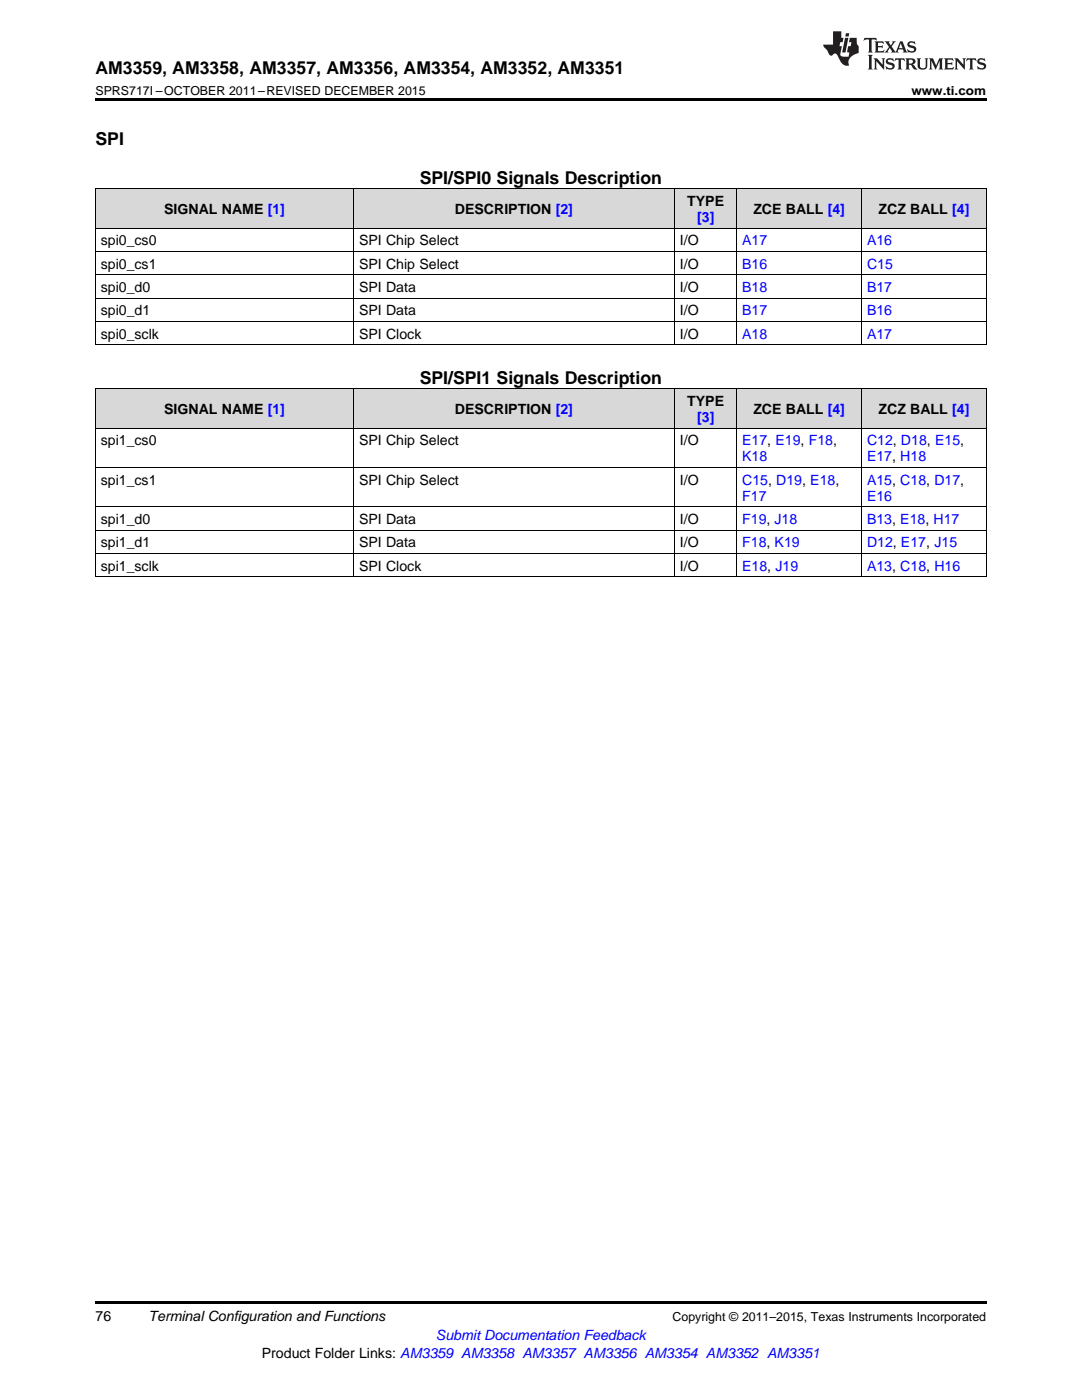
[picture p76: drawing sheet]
<svg xmlns="http://www.w3.org/2000/svg" width="216mm" height="279mm" viewBox="0 0 216 279" stroke-linecap="round" stroke-linejoin="round" font-family="sans-serif">
<defs><g id="words">
<g font-size="3.5">
<text x="19" y="14.8">AM3359, AM3358, AM3357, AM3356, AM3354, AM3352, AM3351</text>
<text x="19" y="28.9">SPI</text>
<text x="83.7" y="36.7">SPI/SPI0 Signals Description</text>
<text x="83.7" y="76.6">SPI/SPI1 Signals Description</text>
</g>
<g font-size="2.8">
<text x="137.1" y="41.1">TYPE</text>
<text x="32.8" y="42.7">SIGNAL NAME [1]</text>
<text x="90.8" y="42.7">DESCRIPTION [2]</text>
<text x="150.3" y="42.7">ZCE BALL [4]</text>
<text x="175.3" y="42.7">ZCZ BALL [4]</text>
<text x="20.1" y="49">spi0_cs0</text>
<text x="20.1" y="53.6">spi0_cs1</text>
<text x="71.6" y="49">SPI Chip Select</text>
<text x="71.6" y="53.6">SPI Chip Select</text>
<text x="135.7" y="49">I/O</text>
<text x="135.7" y="53.6">I/O</text>
<text x="20.1" y="58.3">spi0_d0</text>
<text x="71.6" y="58.3">SPI Data</text>
<text x="135.7" y="58.3">I/O</text>
<text x="20.1" y="62.9">spi0_d1</text>
<text x="71.6" y="62.9">SPI Data</text>
<text x="135.7" y="62.9">I/O</text>
<text x="20.1" y="67.6">spi0_sclk</text>
<text x="71.6" y="67.6">SPI Clock</text>
<text x="135.7" y="67.6">I/O</text>
<text x="32.8" y="82.7">SIGNAL NAME [1]</text>
<text x="90.8" y="82.7">DESCRIPTION [2]</text>
<text x="137.1" y="81.1">TYPE</text>
<text x="150.3" y="82.7">ZCE BALL [4]</text>
<text x="175.3" y="82.7">ZCZ BALL [4]</text>
<text x="20.1" y="88.9">spi1_cs0</text>
<text x="71.6" y="88.9">SPI Chip Select</text>
<text x="135.7" y="88.9">I/O</text>
<text x="20.1" y="96.7">spi1_cs1</text>
<text x="71.6" y="96.7">SPI Chip Select</text>
<text x="135.7" y="96.7">I/O</text>
<text x="20.1" y="104.6">spi1_d0</text>
<text x="71.6" y="104.6">SPI Data</text>
<text x="135.7" y="104.6">I/O</text>
<text x="20.1" y="109.2">spi1_d1</text>
<text x="20.1" y="113.9">spi1_sclk</text>
<text x="71.6" y="109.2">SPI Data</text>
<text x="71.6" y="113.9">SPI Clock</text>
<text x="135.7" y="109.2">I/O</text>
<text x="135.7" y="113.9">I/O</text>
<text x="19" y="263.6">76</text>
<text x="29.6" y="263.6">Terminal Configuration and Functions</text>
<text x="52.2" y="270.9">Product Folder Links: AM3359 AM3358 AM3357 AM3356 AM3354 AM3352 AM3351</text>
</g>
<g font-size="2.8" fill="#00f">
<text x="139.1" y="44.3">[3]</text>
<text x="148.1" y="49">A17</text>
<text x="148.1" y="53.6">B16</text>
<text x="173" y="49">A16</text>
<text x="173" y="53.6">C15</text>
<text x="148.1" y="58.3">B18</text>
<text x="173" y="58.3">B17</text>
<text x="148.1" y="62.9">B17</text>
<text x="173" y="62.9">B16</text>
<text x="148.1" y="67.6">A18</text>
<text x="173" y="67.6">A17</text>
<text x="139.1" y="84.2">[3]</text>
<text x="148.1" y="88.9">E17, E19, F18,</text>
<text x="173" y="88.9">C12, D18, E15,</text>
<text x="148.1" y="92.1">K18</text>
<text x="173" y="92.1">E17, H18</text>
<text x="148.1" y="96.7">C15, D19, E18,</text>
<text x="148.1" y="99.9">F17</text>
<text x="173" y="96.7">A15, C18, D17,</text>
<text x="173" y="99.9">E16</text>
<text x="148.1" y="104.6">F19, J18</text>
<text x="173" y="104.6">B13, E18, H17</text>
<text x="148.1" y="109.2">F18, K19</text>
<text x="148.1" y="113.9">E18, J19</text>
<text x="173" y="109.2">D12, E17, J15</text>
<text x="173" y="113.9">A13, C18, H16</text>
<text x="87" y="267.4">Submit Documentation Feedback</text>
</g>
<g font-size="2.5">
<text x="19" y="19">SPRS717I –OCTOBER 2011–REVISED DECEMBER 2015</text>
<text x="181.9" y="19">www.ti.com</text>
<text x="134.2" y="263.6">Copyright © 2011–2015, Texas Instruments Incorporated</text>
</g>
</g></defs>
<g fill="#d8d8d8">
<path d="M19 77.7h51.6v7.8h-51.6z"/>
<path d="M70.6 77.7h64v7.8h-64z"/>
<path d="M134.6 77.7h12.4v7.8h-12.4z"/>
<path d="M147 77.7h24.9v7.8h-24.9z"/>
<path d="M171.9 77.7h24.9v7.8h-24.9z"/>
<path d="M19 37.7h51.6v7.9h-51.6z"/>
<path d="M70.6 37.7h64v7.9h-64z"/>
<path d="M134.6 37.7h12.4v7.9h-12.4z"/>
<path d="M147 37.7h24.9v7.9h-24.9z"/>
<path d="M171.9 37.7h24.9v7.9h-24.9z"/>
</g>
<path d="M19 19.5h177.8v.5h-177.8zM19 259.7h177.8v.5h-177.8z" fill="#000"/>
<g fill="none" stroke="#000" stroke-width=".2">
<path d="M19 37.7h177.8M19.1 37.7v31.2M70.5 37.7v31.2M134.6 37.7v31.2M147 37.7v31.2M171.9 37.7v31.2M196.8 37.7v31.2M19 59.5h177.8M19 54.8h177.8M19 50.2h177.8M19 45.5h177.8M19 77.6h177.8"/>
<path d="M19 68.8h177.8M19 64.2h177.8M19.1 77.7v37.4M70.5 77.7v37.4M134.6 77.7v37.4M147 77.7v37.4M171.9 77.7v37.4M196.8 77.7v37.4M19 93.3h177.8M19 85.5h177.8M19 115.1h177.8M19 110.4h177.8"/>
<path d="M19 105.8h177.8M19 101.1h177.8"/>
</g>
<g fill="#231f20">
<path d="M172.5 7.6l-.1 .5 .4-.2h.6v.1v2.1l-.2 .4h.9l-.2-.4v-2.1l.1-.1h.5l.5 .2-.2-.5zM174.5 8.3l.2 .3v1.5l-.2 .4h1.8l.2-.6a1.04 1.04 0 0 1-1.3 .2v-.7h.6l.3 .2v-.6l-.3 .2h-.6v-.6l.8-.1 .4 .3-.2-.5zM176.5 8.3l.9 1.1-.9 1.1h.8l-.2-.2 .4-.7 .5 .7-.2 .2h1.5l-.2-.2 .2-.4h.9l.1 .4-.2 .2h1l-.3-.3-.7-1.9h-.5l-.9 2-.8-1 .9-1h-.8l.1 .3-.4 .5-.3-.6 .1-.2zM179.7 8.6l.4 1h-.7zM181.3 8.4a.63 .63 0 0 0-.2 .7 .63 .63 0 0 0 .6 .4l.6 .2 .1 .2a.75 .75 0 0 1-.7 .4 .75 .75 0 0 1-.6-.5l.1 .7 .1-.1a1.11 1.11 0 0 0 1.5-.6 1.13 1.13 0 0 0-1.2-.8l-.1-.4a1.04 1.04 0 0 1 1.2 .2l-.2-.5-.2 .1-.4-.2zM173.2 10.9l.2 .4v2.2l-.2 .4h1l-.3-.4v-2.2l.3-.4zM174.3 11.6l.3 .4v1.5l-.3 .4h.8l-.2-.4v-1.3l1.5 1.7v-1.9l.2-.4h-.7l.2 .4v.9l-1.1-1.3zM177 11.8a.62 .62 0 0 0-.2 .7 .62 .62 0 0 0 .6 .4l.6 .1 .1 .3a.76 .76 0 0 1-.7 .3 .76 .76 0 0 1-.7-.4l.2 .7 .1-.1a1.11 1.11 0 0 0 1.5-.6 1.13 1.13 0 0 0-1.2-.8l-.1-.4a1.04 1.04 0 0 1 1.2 .2l-.2-.6-.2 .1-.5-.1zM178.7 11.6l-.2 .6a.61 .61 0 0 1 .8-.3v1.6l-.2 .4h.9l-.2-.4v-1.6a.63 .63 0 0 1 .7 .3l-.1-.6zM180.6 11.6l.3 .4v1.5l-.3 .4h1l-.2-.2-.1-.8 .6 .2a.76 .76 0 0 0 1.2 .7l-1-1a.58 .58 0 0 0 .6-.5 .58 .58 0 0 0-.5-.6zM181.4 11.9h.1a.45 .45 0 0 1 .5 .1 .45 .45 0 0 1 .1 .5l-.8 .2zM182.9 11.6l.2 .2a2.17 2.17 0 0 0 .3 1.9 .99 .99 0 0 0 1.6-.6v-1.1l.2-.4h-.7l.2 .2a1.92 1.92 0 0 1-.2 1.8 .6 .6 0 0 1-.9-.5v-1.1l.2-.4zM185.4 11.6l.2 .4v1.5l-.2 .4h.7l-.2-.4v-1.4l.8 1.8 .8-1.8v1.4l-.2 .4h.9l-.2-.4v-1.5l.2-.4h-.8l-.6 1.5-.6-1.5zM188.4 11.6l.2 .4v1.5l-.2 .4h1.8l.1-.6a1.04 1.04 0 0 1-1.2 .1v-.6h.5l.4 .2v-.6l-.4 .2h-.5v-.7h.8l.3 .3-.1-.6zM190.5 11.6l.2 .4v1.5l-.2 .4h.7l-.2-.4v-1.3l1.5 1.7v-1.9l.2-.4h-.7l.2 .4v.9l-1.1-1.3zM192.9 11.6l-.1 .6a.61 .61 0 0 1 .7-.3l.1 1.6-.3 .4h1l-.3-.4 .1-1.6a.63 .63 0 0 1 .7 .3l-.1-.6zM195.2 11.8a.62 .62 0 0 0-.2 .7 .62 .62 0 0 0 .6 .4l.6 .1 .1 .3a.76 .76 0 0 1-.7 .3 .76 .76 0 0 1-.6-.4l.1 .7 .1-.1a1.11 1.11 0 0 0 1.6-.6 1.13 1.13 0 0 0-1.3-.8l-.1-.4a1.04 1.04 0 0 1 1.2 .2l-.1-.6-.2 .1-.5-.1z"/>
<path d="M166.2 6.3v2.6h-1.9v.4l.8 .9a.91 .91 0 0 0 1 .8 .56 .56 0 0 1 .5-.3 .56 .56 0 0 1 .5 .3l.4 .8a1.53 1.53 0 0 0 1.9 1.2 1.54 1.54 0 0 1 1-2.1l.9-.3v-1.4a1.52 1.52 0 0 1-.4-1.6h-1.3l-.2 .8h.5l-.2 .8h-.5l-.1 1v.2l.4 .1-.2 .8a1.93 1.93 0 0 1-1.6-.3l.3-1.8h-.5l.2-.8h.4l.2-.8h-.4v-1.3zM168.6 7.6l-.6 2.9h.7l.6-2.9zM168.8 6.6l-.1 .7h.6l.2-.7z"/>
</g>
<use href="#words"/>
</svg>
